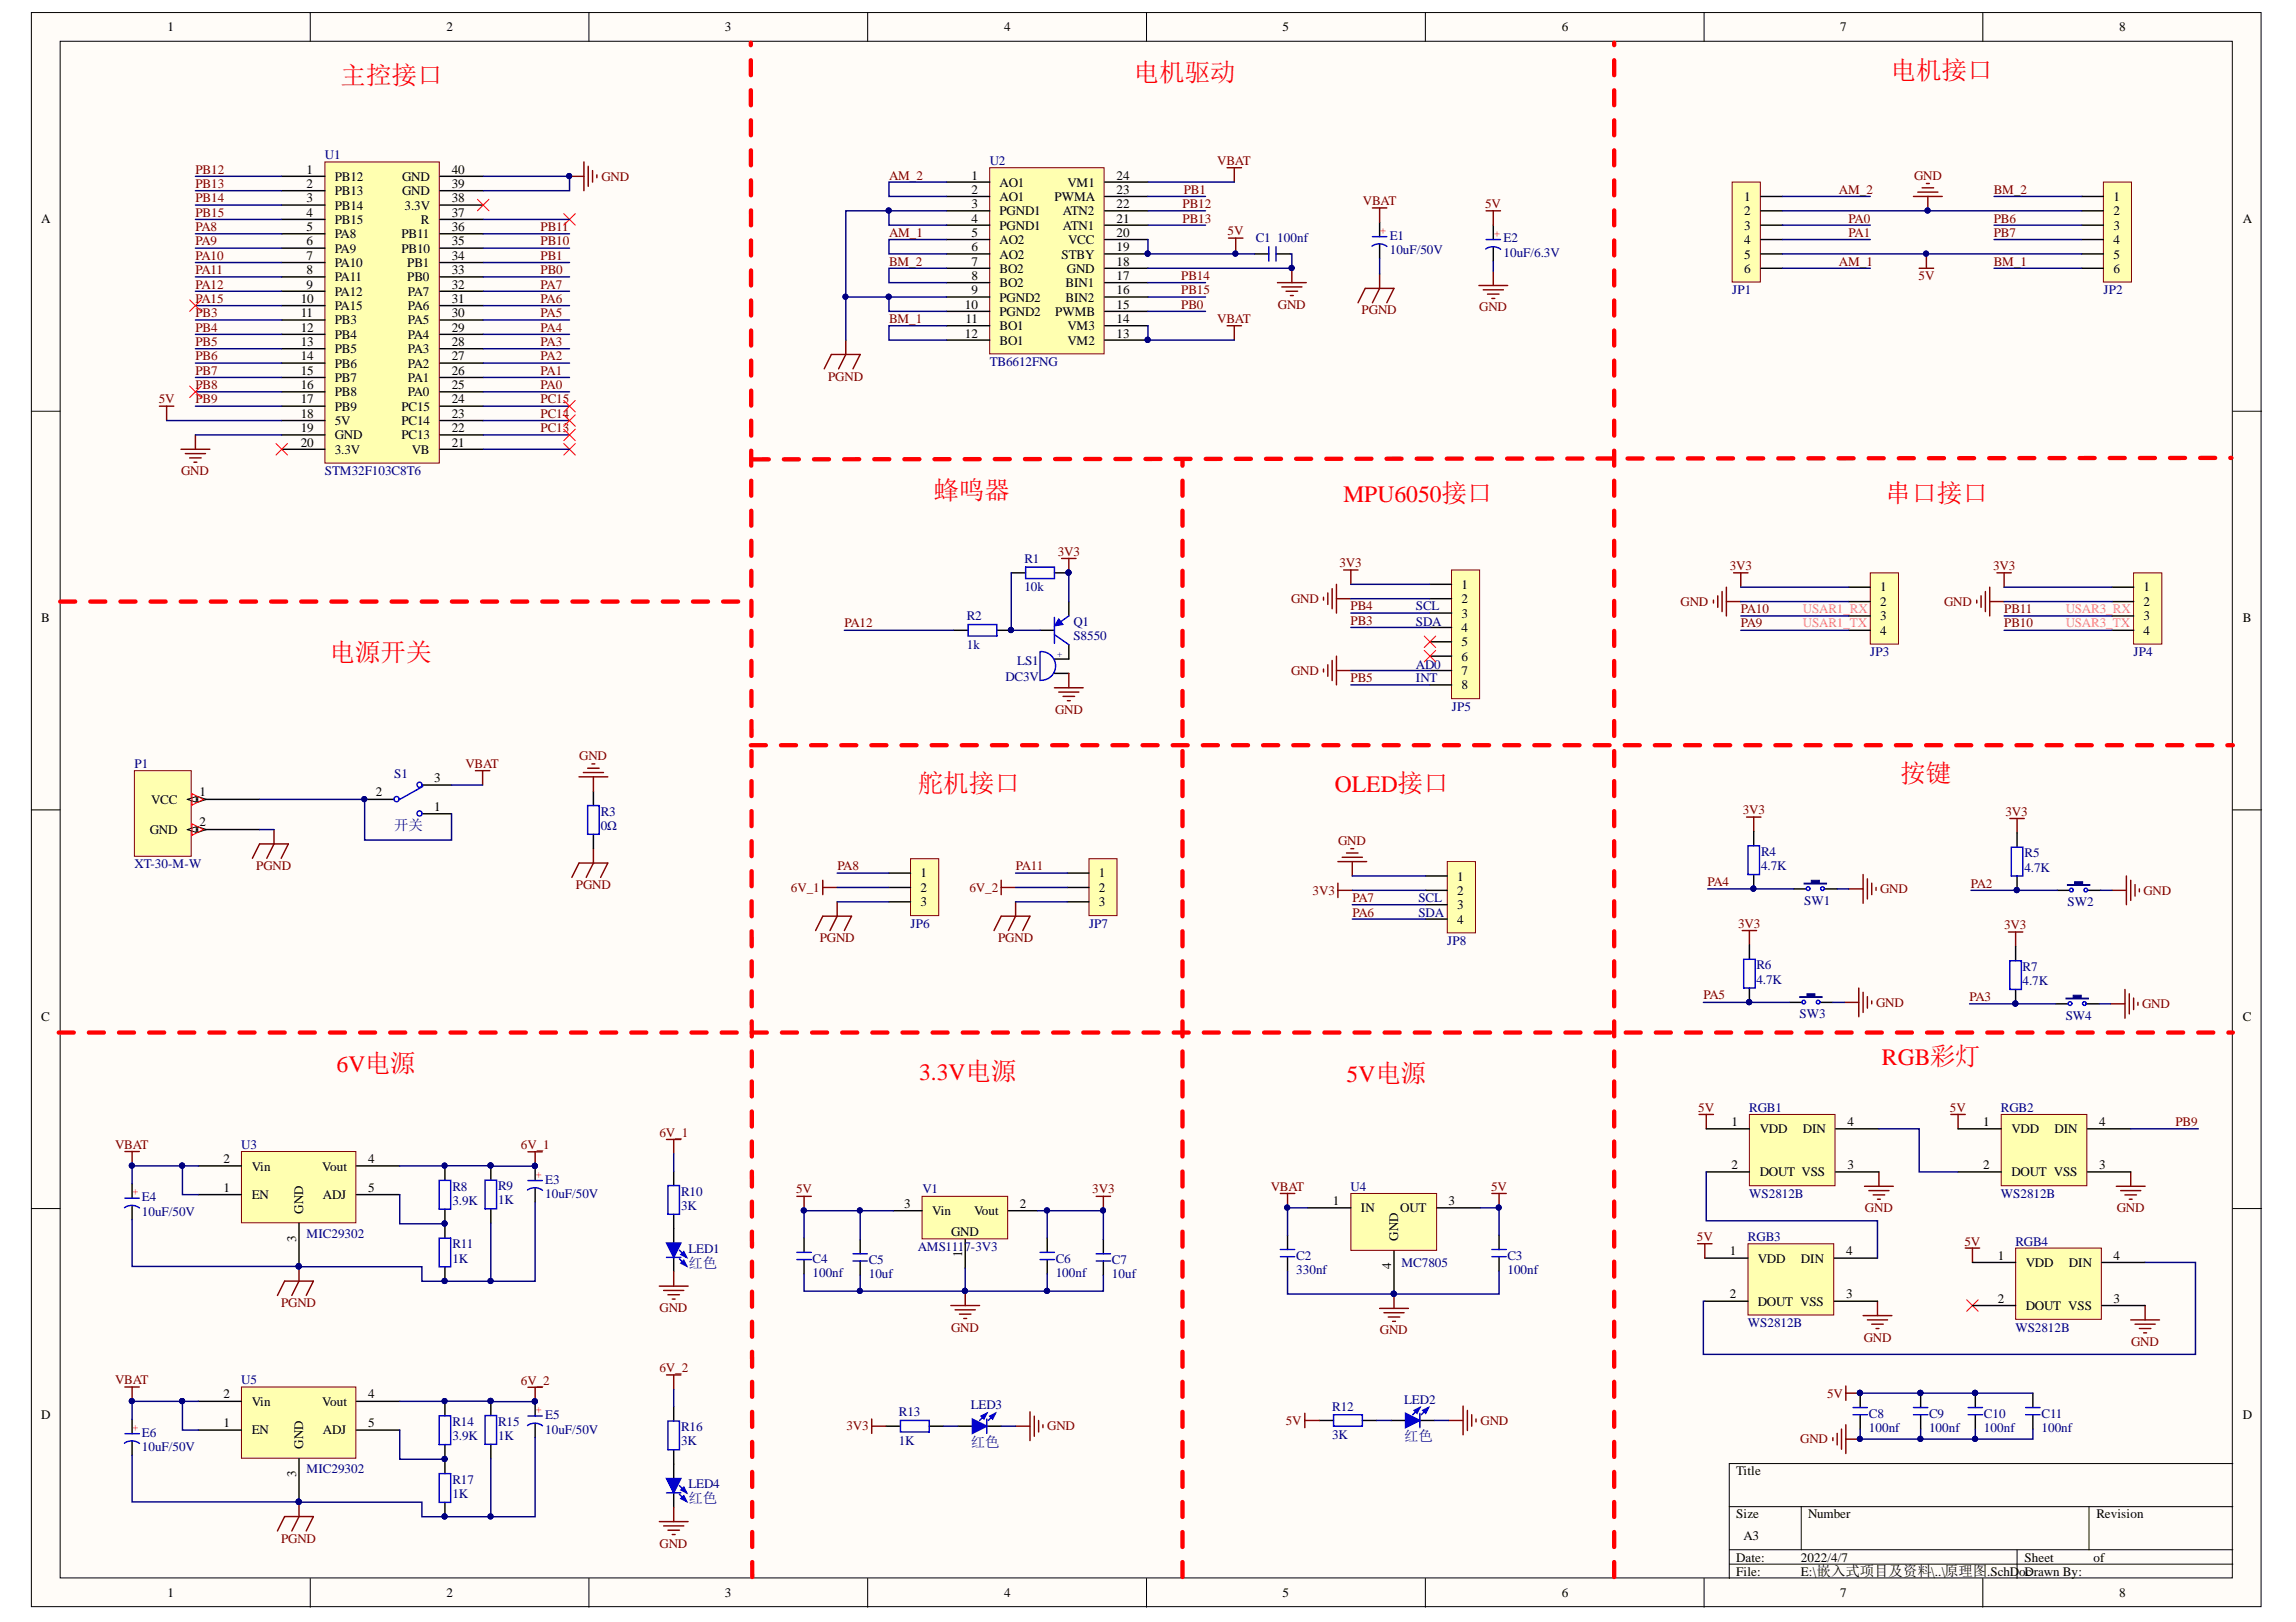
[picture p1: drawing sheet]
<svg xmlns="http://www.w3.org/2000/svg" width="297mm" height="210mm" viewBox="0 0 297 210" stroke-linecap="round" stroke-linejoin="round" font-family="sans-serif">
<defs><g id="words">
<g font-size="3.3" fill="#f00">
<text x="44.1" y="10.8">主控接口</text>
<text x="146.6" y="10.5">电机驱动</text>
<text x="244.6" y="10.2">电机接口</text>
<text x="120.8" y="64.5">蜂鸣器</text>
<text x="244" y="65">串口接口</text>
<text x="42.6" y="85.6">电源开关</text>
<text x="245.8" y="101.2">按键</text>
<text x="118.7" y="102.5">舵机接口</text>
</g>
<g font-size="3" fill="#f00">
<text x="173.8" y="65">MPU6050接口</text>
<text x="172.7" y="102.5">OLED接口</text>
<text x="243.5" y="137.8">RGB彩灯</text>
<text x="43.6" y="138.7">6V电源</text>
<text x="118.9" y="139.8">3.3V电源</text>
<text x="174.2" y="140.1">5V电源</text>
</g>
<g font-size="1.9" fill="#000080">
<text x="51" y="107.4">开关</text>
<text x="89.1" y="164.1">红色</text>
<text x="125.6" y="187.2">红色</text>
<text x="181.7" y="186.4">红色</text>
<text x="89.1" y="194.5">红色</text>
</g>
<g font-size="1.7">
<text x="21.6" y="4.1">1</text>
<text x="57.8" y="4.1">2</text>
<text x="93.8" y="4.1">3</text>
<text x="129.9" y="4.1">4</text>
<text x="165.9" y="4.1">5</text>
<text x="202" y="4.1">6</text>
<text x="238.1" y="4.1">7</text>
<text x="274.2" y="4.1">8</text>
<text x="39.7" y="22.5">1</text>
<text x="43.3" y="23.4">PB12</text>
<text x="52" y="23.4">GND</text>
<text x="58.4" y="22.5">40</text>
<text x="125.7" y="23.2">1</text>
<text x="144.4" y="23.2">24</text>
<text x="5.3" y="28.9">A</text>
<text x="39.7" y="24.3">2</text>
<text x="39.7" y="26.2">3</text>
<text x="39.7" y="28">4</text>
<text x="39.7" y="29.9">5</text>
<text x="43.3" y="25.3">PB13</text>
<text x="43.3" y="27.1">PB14</text>
<text x="43.3" y="29">PB15</text>
<text x="52" y="25.3">GND</text>
<text x="52.3" y="27.1">3.3V</text>
<text x="54.5" y="29">R</text>
<text x="58.4" y="29.9">36</text>
<text x="58.4" y="28">37</text>
<text x="58.4" y="26.2">38</text>
<text x="58.4" y="24.3">39</text>
<text x="125.7" y="25.1">2</text>
<text x="125.7" y="27">3</text>
<text x="125.7" y="28.8">4</text>
<text x="129.3" y="24.2">AO1</text>
<text x="129.3" y="26">AO1</text>
<text x="129.3" y="27.9">PGND1</text>
<text x="129.3" y="29.7">PGND1</text>
<text x="136.4" y="26">PWMA</text>
<text x="137.5" y="29.7">ATN1</text>
<text x="137.5" y="27.9">ATN2</text>
<text x="138.1" y="24.2">VM1</text>
<text x="144.4" y="28.8">21</text>
<text x="144.4" y="27">22</text>
<text x="144.4" y="25.1">23</text>
<text x="225.6" y="26">1</text>
<text x="225.6" y="27.9">2</text>
<text x="225.6" y="29.7">3</text>
<text x="273.4" y="26">1</text>
<text x="273.4" y="27.9">2</text>
<text x="273.4" y="29.7">3</text>
<text x="290.2" y="28.9">A</text>
<text x="39.7" y="31.8">6</text>
<text x="39.7" y="33.6">7</text>
<text x="39.7" y="35.5">8</text>
<text x="43.3" y="30.8">PA8</text>
<text x="43.3" y="32.7">PA9</text>
<text x="43.3" y="34.6">PA10</text>
<text x="51.9" y="32.7">PB10</text>
<text x="51.9" y="30.8">PB11</text>
<text x="52.7" y="34.6">PB1</text>
<text x="58.4" y="35.5">33</text>
<text x="58.4" y="33.6">34</text>
<text x="58.4" y="31.8">35</text>
<text x="125.7" y="30.7">5</text>
<text x="125.7" y="32.5">6</text>
<text x="125.7" y="34.4">7</text>
<text x="129.3" y="31.6">AO2</text>
<text x="129.3" y="33.5">AO2</text>
<text x="129.3" y="35.3">BO2</text>
<text x="137.3" y="33.5">STBY</text>
<text x="138" y="35.3">GND</text>
<text x="138.2" y="31.6">VCC</text>
<text x="144.4" y="34.4">18</text>
<text x="144.4" y="32.5">19</text>
<text x="144.4" y="30.7">20</text>
<text x="225.6" y="31.6">4</text>
<text x="225.6" y="33.5">5</text>
<text x="225.6" y="35.3">6</text>
<text x="273.4" y="31.6">4</text>
<text x="273.4" y="33.5">5</text>
<text x="273.4" y="35.3">6</text>
<text x="38.9" y="39.2">10</text>
<text x="38.9" y="41.1">11</text>
<text x="39.7" y="37.3">9</text>
<text x="43.3" y="36.4">PA11</text>
<text x="43.3" y="38.3">PA12</text>
<text x="43.3" y="40.1">PA15</text>
<text x="43.3" y="42">PB3</text>
<text x="52.7" y="36.4">PB0</text>
<text x="52.8" y="42">PA5</text>
<text x="52.8" y="40.1">PA6</text>
<text x="52.8" y="38.3">PA7</text>
<text x="58.4" y="41.1">30</text>
<text x="58.4" y="39.2">31</text>
<text x="58.4" y="37.3">32</text>
<text x="124.8" y="40">10</text>
<text x="124.9" y="41.8">11</text>
<text x="125.7" y="36.2">8</text>
<text x="125.7" y="38.1">9</text>
<text x="129.3" y="37.2">BO2</text>
<text x="129.3" y="39">PGND2</text>
<text x="129.3" y="40.9">PGND2</text>
<text x="136.5" y="40.9">PWMB</text>
<text x="137.8" y="39">BIN2</text>
<text x="137.8" y="37.2">BIN1</text>
<text x="144.4" y="41.8">14</text>
<text x="144.4" y="40">15</text>
<text x="144.4" y="38.1">16</text>
<text x="144.4" y="36.2">17</text>
<text x="38.9" y="42.9">12</text>
<text x="38.9" y="44.8">13</text>
<text x="38.9" y="46.6">14</text>
<text x="43.3" y="43.8">PB4</text>
<text x="43.3" y="45.7">PB5</text>
<text x="43.3" y="47.6">PB6</text>
<text x="52.8" y="47.6">PA2</text>
<text x="52.8" y="45.7">PA3</text>
<text x="52.8" y="43.8">PA4</text>
<text x="58.4" y="46.6">27</text>
<text x="58.4" y="44.8">28</text>
<text x="58.4" y="42.9">29</text>
<text x="124.8" y="43.7">12</text>
<text x="129.3" y="42.7">BO1</text>
<text x="129.3" y="44.6">BO1</text>
<text x="138.1" y="44.6">VM2</text>
<text x="138.1" y="42.7">VM3</text>
<text x="144.4" y="43.7">13</text>
<text x="38.9" y="48.5">15</text>
<text x="38.9" y="50.4">16</text>
<text x="38.9" y="52.2">17</text>
<text x="43.3" y="49.4">PB7</text>
<text x="43.3" y="51.3">PB8</text>
<text x="43.3" y="53.1">PB9</text>
<text x="51.9" y="53.1">PC15</text>
<text x="52.8" y="51.3">PA0</text>
<text x="52.8" y="49.4">PA1</text>
<text x="58.4" y="52.2">24</text>
<text x="58.4" y="50.4">25</text>
<text x="58.4" y="48.5">26</text>
<text x="38.9" y="54.1">18</text>
<text x="38.9" y="55.9">19</text>
<text x="38.9" y="57.8">20</text>
<text x="43.3" y="55">5V</text>
<text x="43.3" y="56.9">GND</text>
<text x="43.3" y="58.7">3.3V</text>
<text x="51.9" y="56.9">PC13</text>
<text x="51.9" y="55">PC14</text>
<text x="53.3" y="58.7">VB</text>
<text x="58.4" y="57.8">21</text>
<text x="58.4" y="55.9">22</text>
<text x="58.4" y="54.1">23</text>
<text x="189.1" y="76.2">1</text>
<text x="243.2" y="76.5">1</text>
<text x="277.3" y="76.5">1</text>
<text x="5.3" y="80.5">B</text>
<text x="189.1" y="78.1">2</text>
<text x="189.1" y="79.9">3</text>
<text x="189.1" y="81.8">4</text>
<text x="189.1" y="83.6">5</text>
<text x="243.2" y="78.4">2</text>
<text x="243.2" y="80.3">3</text>
<text x="243.2" y="82.1">4</text>
<text x="277.3" y="78.4">2</text>
<text x="277.3" y="80.3">3</text>
<text x="277.3" y="82.1">4</text>
<text x="290.2" y="80.5">B</text>
<text x="189.1" y="85.5">6</text>
<text x="189.1" y="87.4">7</text>
<text x="189.1" y="89.2">8</text>
<text x="56.2" y="101.2">3</text>
<text x="19.4" y="107.9">GND</text>
<text x="19.5" y="104">VCC</text>
<text x="25.8" y="103.1">1</text>
<text x="25.8" y="107">2</text>
<text x="48.6" y="103.1">2</text>
<text x="56.2" y="104.9">1</text>
<text x="119.1" y="113.5">1</text>
<text x="142.2" y="113.5">1</text>
<text x="188.5" y="114">1</text>
<text x="119.1" y="115.4">2</text>
<text x="119.1" y="117.3">3</text>
<text x="142.2" y="115.4">2</text>
<text x="142.2" y="117.3">3</text>
<text x="188.5" y="115.8">2</text>
<text x="188.5" y="117.7">3</text>
<text x="188.5" y="119.5">4</text>
<text x="5.3" y="132.1">C</text>
<text x="290.2" y="132.1">C</text>
<text x="224" y="145.7">1</text>
<text x="227.7" y="146.7">VDD</text>
<text x="233.2" y="146.7">DIN</text>
<text x="239" y="145.7">4</text>
<text x="256.6" y="145.7">1</text>
<text x="260.2" y="146.7">VDD</text>
<text x="265.8" y="146.7">DIN</text>
<text x="271.6" y="145.7">4</text>
<text x="28.9" y="150.5">2</text>
<text x="28.9" y="154.3">1</text>
<text x="32.6" y="151.5">Vin</text>
<text x="32.6" y="155.2">EN</text>
<text x="41.7" y="151.5">Vout</text>
<text x="41.8" y="155.2">ADJ</text>
<text x="47.6" y="150.5">4</text>
<text x="47.6" y="154.3">5</text>
<text x="172.4" y="156">1</text>
<text x="187.4" y="156">3</text>
<text x="224" y="151.3">2</text>
<text x="227.7" y="152.2">DOUT VSS</text>
<text x="239" y="151.3">3</text>
<text x="256.6" y="151.3">2</text>
<text x="260.2" y="152.2">DOUT VSS</text>
<text x="271.6" y="151.3">3</text>
<text x="38.3" y="160.7" transform="rotate(-90 38.3 160.7)">3</text>
<text x="39.2" y="157" transform="rotate(-90 39.2 157)">GND</text>
<text x="117" y="156.3">3</text>
<text x="120.6" y="157.2">Vin</text>
<text x="123" y="160">GND</text>
<text x="126" y="157.2">Vout</text>
<text x="131.9" y="156.3">2</text>
<text x="176.1" y="156.9">IN</text>
<text x="180.9" y="160.6" transform="rotate(-90 180.9 160.6)">GND</text>
<text x="181.1" y="156.9">OUT</text>
<text x="124.5" y="162.7" transform="rotate(-90 124.5 162.7)">1</text>
<text x="180" y="164.2" transform="rotate(-90 180 164.2)">4</text>
<text x="223.8" y="162.5">1</text>
<text x="227.4" y="163.4">VDD</text>
<text x="233" y="163.4">DIN</text>
<text x="238.8" y="162.5">4</text>
<text x="258.4" y="163">1</text>
<text x="262.1" y="164">VDD</text>
<text x="267.7" y="164">DIN</text>
<text x="273.4" y="163">4</text>
<text x="223.8" y="168">2</text>
<text x="227.4" y="169">DOUT VSS</text>
<text x="238.8" y="168">3</text>
<text x="258.4" y="168.6">2</text>
<text x="262.1" y="169.6">DOUT VSS</text>
<text x="273.4" y="168.6">3</text>
<text x="5.3" y="183.7">D</text>
<text x="28.9" y="181">2</text>
<text x="28.9" y="184.7">1</text>
<text x="32.6" y="181.9">Vin</text>
<text x="32.6" y="185.6">EN</text>
<text x="41.7" y="181.9">Vout</text>
<text x="41.8" y="185.6">ADJ</text>
<text x="47.6" y="181">4</text>
<text x="47.6" y="184.7">5</text>
<text x="290.2" y="183.7">D</text>
<text x="38.3" y="191.1" transform="rotate(-90 38.3 191.1)">3</text>
<text x="39.2" y="187.5" transform="rotate(-90 39.2 187.5)">GND</text>
<text x="224.6" y="190.9">Title</text>
<text x="224.6" y="196.5">Size</text>
<text x="233.9" y="196.5">Number</text>
<text x="271.2" y="196.5">Revision</text>
<text x="224.6" y="202.1">Date:</text>
<text x="224.6" y="203.9">File:</text>
<text x="225.5" y="199.3">A3</text>
<text x="233" y="202.1">2022/4/7</text>
<text x="233" y="203.9">E:\嵌入式项目及资料\..\原理图.SchD</text>
<text x="261.2" y="203.9">oc</text>
<text x="261.9" y="202.1">Sheet</text>
<text x="261.9" y="203.9">Drawn By:</text>
<text x="270.8" y="202.1">of</text>
<text x="21.6" y="206.7">1</text>
<text x="57.8" y="206.7">2</text>
<text x="93.8" y="206.7">3</text>
<text x="129.9" y="206.7">4</text>
<text x="165.9" y="206.7">5</text>
<text x="202" y="206.7">6</text>
<text x="238.1" y="206.7">7</text>
<text x="274.2" y="206.7">8</text>
</g>
<g font-size="1.7" fill="#800000">
<text x="25.3" y="22.5">PB12</text>
<text x="77.8" y="23.4">GND</text>
<text x="115" y="23.2">AM_2</text>
<text x="157.5" y="21.4">VBAT</text>
<text x="247.6" y="23.2">GND</text>
<text x="25.3" y="29.9">PA8</text>
<text x="25.3" y="24.3">PB13</text>
<text x="25.3" y="26.2">PB14</text>
<text x="25.3" y="28">PB15</text>
<text x="69.9" y="29.9">PB11</text>
<text x="153" y="27">PB12</text>
<text x="153" y="28.8">PB13</text>
<text x="153.2" y="25.1">PB1</text>
<text x="176.3" y="26.5">VBAT</text>
<text x="192.1" y="27">5V</text>
<text x="237.9" y="25.1">AM_2</text>
<text x="239.2" y="28.8">PA0</text>
<text x="257.9" y="25.1">BM_2</text>
<text x="257.9" y="28.8">PB6</text>
<text x="25.3" y="31.8">PA9</text>
<text x="25.3" y="33.6">PA10</text>
<text x="25.3" y="35.5">PA11</text>
<text x="69.9" y="31.8">PB10</text>
<text x="69.9" y="35.5">PB0</text>
<text x="69.9" y="33.6">PB1</text>
<text x="115" y="30.7">AM_1</text>
<text x="115" y="34.4">BM_2</text>
<text x="158.8" y="30.4">5V</text>
<text x="237.9" y="34.4">AM_1</text>
<text x="239.2" y="30.7">PA1</text>
<text x="257.9" y="34.4">BM_1</text>
<text x="257.9" y="30.7">PB7</text>
<text x="25.3" y="37.3">PA12</text>
<text x="25.3" y="39.2">PA15</text>
<text x="25.3" y="41.1">PB3</text>
<text x="69.9" y="41.1">PA5</text>
<text x="69.9" y="39.2">PA6</text>
<text x="69.9" y="37.3">PA7</text>
<text x="115" y="41.8">BM_1</text>
<text x="152.8" y="40">PB0</text>
<text x="152.8" y="36.2">PB14</text>
<text x="152.8" y="38.1">PB15</text>
<text x="157.5" y="41.8">VBAT</text>
<text x="165.3" y="40">GND</text>
<text x="176.2" y="40.6">PGND</text>
<text x="191.4" y="40.3">GND</text>
<text x="248.2" y="36.2">5V</text>
<text x="25.3" y="42.9">PB4</text>
<text x="25.3" y="44.8">PB5</text>
<text x="25.3" y="46.6">PB6</text>
<text x="69.9" y="46.6">PA2</text>
<text x="69.9" y="44.8">PA3</text>
<text x="69.9" y="42.9">PA4</text>
<text x="20.6" y="52.2">5V</text>
<text x="25.3" y="48.5">PB7</text>
<text x="25.3" y="50.4">PB8</text>
<text x="25.3" y="52.2">PB9</text>
<text x="69.9" y="50.4">PA0</text>
<text x="69.9" y="48.5">PA1</text>
<text x="69.9" y="52.2">PC15</text>
<text x="107.2" y="49.3">PGND</text>
<text x="69.9" y="55.9">PC13</text>
<text x="69.9" y="54.1">PC14</text>
<text x="23.4" y="61.5">GND</text>
<text x="136.8" y="71.9">3V3</text>
<text x="173.3" y="73.4">3V3</text>
<text x="223.8" y="73.8">3V3</text>
<text x="257.9" y="73.8">3V3</text>
<text x="109.3" y="81.2">PA12</text>
<text x="167" y="78.1">GND</text>
<text x="174.7" y="79">PB4</text>
<text x="174.7" y="80.8">PB3</text>
<text x="217.4" y="78.4">GND</text>
<text x="225.2" y="81.2">PA9</text>
<text x="225.2" y="79.3">PA10</text>
<text x="251.5" y="78.4">GND</text>
<text x="259.3" y="81.2">PB10</text>
<text x="259.3" y="79.3">PB11</text>
<text x="167" y="87.4">GND</text>
<text x="174.7" y="88.3">PB5</text>
<text x="136.5" y="92.3">GND</text>
<text x="60.2" y="99.4">VBAT</text>
<text x="74.9" y="98.3">GND</text>
<text x="225.5" y="105.3">3V3</text>
<text x="259.5" y="105.6">3V3</text>
<text x="33.2" y="112.5">PGND</text>
<text x="108.3" y="112.6">PA8</text>
<text x="131.4" y="112.6">PA11</text>
<text x="173.1" y="109.3">GND</text>
<text x="74.5" y="115.1">PGND</text>
<text x="102.3" y="115.4">6V_1</text>
<text x="125.4" y="115.4">6V_2</text>
<text x="169.8" y="115.8">3V3</text>
<text x="175" y="118.6">PA6</text>
<text x="175" y="116.8">PA7</text>
<text x="220.9" y="114.6">PA4</text>
<text x="243.2" y="115.6">GND</text>
<text x="255" y="114.9">PA2</text>
<text x="277.3" y="115.8">GND</text>
<text x="106.1" y="121.9">PGND</text>
<text x="129.1" y="121.9">PGND</text>
<text x="224.9" y="120">3V3</text>
<text x="259.3" y="120.2">3V3</text>
<text x="220.4" y="129.3">PA5</text>
<text x="242.7" y="130.3">GND</text>
<text x="254.8" y="129.5">PA3</text>
<text x="277.1" y="130.4">GND</text>
<text x="219.7" y="143.9">5V</text>
<text x="252.3" y="143.9">5V</text>
<text x="14.9" y="148.7">VBAT</text>
<text x="67.4" y="148.7">6V_1</text>
<text x="85.3" y="147.1">6V_1</text>
<text x="281.4" y="145.7">PB9</text>
<text x="103" y="154.4">5V</text>
<text x="141.3" y="154.4">3V3</text>
<text x="164.4" y="154.1">VBAT</text>
<text x="192.9" y="154.1">5V</text>
<text x="219.5" y="160.6">5V</text>
<text x="241.3" y="156.9">GND</text>
<text x="254.1" y="161.2">5V</text>
<text x="273.8" y="156.9">GND</text>
<text x="36.4" y="169.1">PGND</text>
<text x="85.3" y="169.8">GND</text>
<text x="123" y="172.3">GND</text>
<text x="178.5" y="172.7">GND</text>
<text x="241.1" y="173.6">GND</text>
<text x="14.9" y="179.1">VBAT</text>
<text x="67.4" y="179.2">6V_2</text>
<text x="85.3" y="177.6">6V_2</text>
<text x="275.7" y="174.2">GND</text>
<text x="109.5" y="185.1">3V3</text>
<text x="135.5" y="185.1">GND</text>
<text x="166.3" y="184.4">5V</text>
<text x="191.6" y="184.4">GND</text>
<text x="236.4" y="180.9">5V</text>
<text x="232.9" y="186.8">GND</text>
<text x="36.4" y="199.6">PGND</text>
<text x="85.3" y="200.3">GND</text>
</g>
<g font-size="1.7" fill="#000080">
<text x="42" y="20.6">U1</text>
<text x="128" y="21.4">U2</text>
<text x="162.5" y="31.3">C1</text>
<text x="165.3" y="31.3">100nf</text>
<text x="179.8" y="31">E1</text>
<text x="179.8" y="32.9">10uF/50V</text>
<text x="194.5" y="31.3">E2</text>
<text x="194.5" y="33.2">10uF/6.3V</text>
<text x="224.1" y="38.1">JP1</text>
<text x="272.1" y="38.1">JP2</text>
<text x="128" y="47.4">TB6612FNG</text>
<text x="42" y="61.5">STM32F103C8T6</text>
<text x="132.5" y="72.8">R1</text>
<text x="132.5" y="76.5">10k</text>
<text x="125.1" y="80.3">R2</text>
<text x="125.1" y="84">1k</text>
<text x="138.9" y="81">Q1</text>
<text x="138.9" y="82.9">S8550</text>
<text x="183.2" y="79">SCL</text>
<text x="183.2" y="81">SDA</text>
<text x="130.1" y="88.1">DC3V</text>
<text x="131.6" y="86">LS1</text>
<text x="183.2" y="86.6">AD0</text>
<text x="183.2" y="88.3">INT</text>
<text x="242" y="84.9">JP3</text>
<text x="276" y="84.9">JP4</text>
<text x="187.8" y="92">JP5</text>
<text x="17.4" y="99.4">P1</text>
<text x="51" y="100.7">S1</text>
<text x="77.7" y="105.6">R3</text>
<text x="77.7" y="107.5">0Ω</text>
<text x="17.4" y="112.4">XT-30-M-W</text>
<text x="227.8" y="110.8">R4</text>
<text x="227.8" y="112.6">4.7K</text>
<text x="261.9" y="110.9">R5</text>
<text x="261.9" y="112.8">4.7K</text>
<text x="183.5" y="116.8">SCL</text>
<text x="183.5" y="118.6">SDA</text>
<text x="233.4" y="117.1">SW1</text>
<text x="267.5" y="117.3">SW2</text>
<text x="117.8" y="120">JP6</text>
<text x="140.9" y="120">JP7</text>
<text x="187.2" y="122.3">JP8</text>
<text x="227.2" y="125.5">R6</text>
<text x="261.7" y="125.6">R7</text>
<text x="227.2" y="127.3">4.7K</text>
<text x="232.8" y="131.8">SW3</text>
<text x="261.7" y="127.5">4.7K</text>
<text x="267.2" y="132">SW4</text>
<text x="226.3" y="143.9">RGB1</text>
<text x="258.9" y="143.9">RGB2</text>
<text x="31.2" y="148.7">U3</text>
<text x="18.4" y="155.4">E4</text>
<text x="58.5" y="154.1">R8</text>
<text x="58.5" y="156">3.9K</text>
<text x="64.4" y="154">R9</text>
<text x="64.4" y="155.9">1K</text>
<text x="70.5" y="153.2">E3</text>
<text x="70.5" y="155">10uF/50V</text>
<text x="88.1" y="154.8">R10</text>
<text x="119.3" y="154.4">V1</text>
<text x="174.7" y="154.1">U4</text>
<text x="226.3" y="155">WS2812B</text>
<text x="258.9" y="155">WS2812B</text>
<text x="18.4" y="157.3">10uF/50V</text>
<text x="39.7" y="160.2">MIC29302</text>
<text x="58.5" y="161.5">R11</text>
<text x="88.1" y="156.6">3K</text>
<text x="118.7" y="161.9">AMS1117-3V3</text>
<text x="226.1" y="160.6">RGB3</text>
<text x="260.7" y="161.2">RGB4</text>
<text x="58.5" y="163.4">1K</text>
<text x="89.1" y="162.2">LED1</text>
<text x="105.1" y="163.4">C4</text>
<text x="105.1" y="165.2">100nf</text>
<text x="112.4" y="163.6">C5</text>
<text x="112.4" y="165.4">10uf</text>
<text x="136.6" y="163.4">C6</text>
<text x="136.6" y="165.2">100nf</text>
<text x="143.9" y="163.6">C7</text>
<text x="143.9" y="165.4">10uf</text>
<text x="167.7" y="163">C2</text>
<text x="167.7" y="164.9">330nf</text>
<text x="181.3" y="164">MC7805</text>
<text x="195" y="163">C3</text>
<text x="195" y="164.9">100nf</text>
<text x="226.1" y="171.7">WS2812B</text>
<text x="260.7" y="172.3">WS2812B</text>
<text x="31.2" y="179.1">U5</text>
<text x="18.4" y="185.9">E6</text>
<text x="58.5" y="184.5">R14</text>
<text x="64.4" y="184.5">R15</text>
<text x="70.5" y="183.7">E5</text>
<text x="70.5" y="185.5">10uF/50V</text>
<text x="88.1" y="185.2">R16</text>
<text x="116.3" y="183.2">R13</text>
<text x="125.6" y="182.3">LED3</text>
<text x="172.4" y="182.6">R12</text>
<text x="181.7" y="181.6">LED2</text>
<text x="241.8" y="183.5">C8</text>
<text x="241.8" y="185.4">100nf</text>
<text x="249.6" y="183.5">C9</text>
<text x="249.6" y="185.4">100nf</text>
<text x="256.7" y="183.5">C10</text>
<text x="256.7" y="185.4">100nf</text>
<text x="264.1" y="183.5">C11</text>
<text x="264.1" y="185.4">100nf</text>
<text x="18.4" y="187.8">10uF/50V</text>
<text x="39.7" y="190.7">MIC29302</text>
<text x="58.5" y="186.4">3.9K</text>
<text x="64.4" y="186.4">1K</text>
<text x="88.1" y="187">3K</text>
<text x="116.3" y="187">1K</text>
<text x="172.4" y="186.3">3K</text>
<text x="58.5" y="192">R17</text>
<text x="58.5" y="193.9">1K</text>
<text x="89.1" y="192.6">LED4</text>
</g>
<g font-size="1.7" fill="#f0f">
<text x="233.2" y="79.3">USAR1_RX</text>
<text x="233.2" y="81.2">USAR1_TX</text>
<text x="267.2" y="79.3">USAR3_RX</text>
<text x="267.2" y="81.2">USAR3_TX</text>
</g>
<g font-size="1.4" fill="#f00">
<text x="178.6" y="29.5" transform="rotate(90 178.6 29.5)">+</text>
<text x="193.3" y="29.9" transform="rotate(90 193.3 29.9)">+</text>
<text x="17.2" y="153.9" transform="rotate(90 17.2 153.9)">+</text>
<text x="69.3" y="151.6" transform="rotate(90 69.3 151.6)">+</text>
<text x="17.2" y="184.4" transform="rotate(90 17.2 184.4)">+</text>
<text x="69.3" y="182.1" transform="rotate(90 69.3 182.1)">+</text>
</g>
<text font-size="1.2" fill="#000080" x="136.8" y="85.1">+</text>
</g></defs>
<g fill="#fffcf8" stroke="#000" stroke-width=".13">
<path d="M4.1 1.6h288.4v206.3h-288.4z"/>
<path d="M7.8 5.3h281v198.9h-281z"/>
</g>
<g fill="none" stroke="#000" stroke-width=".13">
<path d="M40.1 1.6v3.7M76.2 1.6v3.7M112.3 1.6v3.7M148.3 1.6v3.7M184.4 1.6v3.7M220.5 1.6v3.7M256.5 1.6v3.7M4.1 53.2h3.7M288.9 53.2h3.7M4.1 104.8h3.7M288.9 104.8h3.7M4.1 156.4h3.7"/>
<path d="M288.9 156.4h3.7M223.7 195h65.2M233 195v5.6M270.3 195v5.6M288.9 189.4h-65.2v14.9M40.1 204.3v3.7M76.2 204.3v3.7M112.3 204.3v3.7M148.3 204.3v3.7M184.4 204.3v3.7M220.5 204.3v3.7M223.7 200.6h65.2"/>
<path d="M223.7 202.4h65.2M256.5 204.3v3.7M261 200.6v3.7"/>
</g>
<path d="M42 21h14.8v38.9h-14.8z" fill="#ffffb0" stroke="#800000" stroke-width=".13"/>
<g fill="none" stroke="#000" stroke-width=".19">
<path d="M36.5 22.8h5.5M36.5 24.7h5.5M36.5 26.5h5.5M36.5 28.4h5.5M36.5 30.3h5.5M36.5 32.1h5.5M36.5 34h5.5M36.5 35.8h5.5M36.5 37.7h5.5M36.5 39.6h5.5M56.9 22.8h5.6M56.9 24.7h5.6"/>
<path d="M56.9 26.5h5.6M56.9 28.4h5.6M56.9 30.3h5.6M56.9 32.1h5.6M56.9 34h5.6M56.9 35.8h5.6M56.9 37.7h5.6M56.9 39.6h5.6M36.5 41.4h5.5M36.5 43.3h5.5M36.5 45.1h5.5M36.5 47h5.5"/>
<path d="M36.5 48.8h5.5M36.5 50.7h5.5M36.5 52.6h5.5M36.5 54.4h5.5M36.5 56.3h5.5M36.5 58.1h5.5M56.9 41.4h5.6M56.9 43.3h5.6M56.9 45.1h5.6M56.9 47h5.6M56.9 48.8h5.6M56.9 50.7h5.6"/>
<path d="M56.9 52.6h5.6M56.9 54.4h5.6M56.9 56.3h5.6M56.9 58.1h5.6"/>
</g>
<path d="M128 21.7h14.8v24.1h-14.8z" fill="#ffffb0" stroke="#800000" stroke-width=".13"/>
<g fill="none" stroke="#000" stroke-width=".19">
<path d="M122.5 23.6h5.5M122.5 25.4h5.5M122.5 27.3h5.5M122.5 29.1h5.5M122.5 31h5.5M122.5 32.9h5.5M122.5 34.7h5.5M122.5 36.6h5.5M122.5 38.4h5.5M142.9 23.6h5.6M142.9 25.4h5.6M142.9 27.3h5.6"/>
<path d="M142.9 29.1h5.6M142.9 31h5.6M142.9 32.9h5.6M142.9 34.7h5.6M142.9 36.6h5.6M142.9 38.4h5.6M162.3 32.9h1.9M165.1 32.9h1.8M122.5 40.3h5.5M122.5 42.2h5.5M122.5 44h5.5M142.9 40.3h5.6"/>
<path d="M142.9 42.2h5.6M142.9 44h5.6"/>
</g>
<g fill="#000080" stroke="#000080" stroke-width=".13">
<circle cx="148.5" cy="44" r=".33"/>
<circle cx="148.5" cy="32.8" r=".33"/>
<circle cx="73.6" cy="22.8" r=".33"/>
<circle cx="167.1" cy="34.7" r=".33"/>
</g>
<g fill="none" stroke="#800000" stroke-width=".19">
<path d="M73.7 22.8h1.8M75.5 21v3.7M76.1 21.5v2.6M76.7 22.1v1.5M77.2 22.6v.4M158.8 21.7h1.8M158.9 30.8h1.9M159.7 21.7v1.9M159.9 30.8v1.9M165.3 36.6h3.7M165.8 37.1h2.6M166.4 37.7h1.5"/>
<path d="M166.9 38.2h.4M167.1 34.7v1.9M20.6 52.6h1.9M21.6 52.6v1.8M23.4 58.1h3.7M24 58.7h2.6M24.5 59.3h1.5M25.1 59.8h.4M25.3 56.3v1.8M106.6 47.7l1-1.8h3.7l-.9 1.8M109.4 44v1.9l-.9 1.8M158.8 42.2h1.8"/>
<path d="M159.7 42.2v1.8"/>
</g>
<path d="M61.8 25.8l1.5 1.5M63.3 25.8l-1.5 1.5M72.9 27.7l1.5 1.4M74.4 27.7l-1.5 1.4M35.7 57.4l1.5 1.5M37.2 57.4l-1.5 1.5M72.9 57.4l1.5 1.5M74.4 57.4l-1.5 1.5" fill="none" stroke="#f00" stroke-width=".13"/>
<path d="M164.2 31.9v1.9M165.1 31.9v1.9" fill="none" stroke="#00f" stroke-width=".19"/>
<path d="M272.1 23.6h3.7v12.9h-3.7z" fill="#ffffb0" stroke="#800000" stroke-width=".13"/>
<path d="M269.3 25.4h2.8M269.3 27.3h2.8M269.3 29.1h2.8M269.3 31h2.8M269.3 32.9h2.8M269.3 34.7h2.8" fill="none" stroke="#000" stroke-width=".19"/>
<path d="M31.2 149h14.8v9.2h-14.8z" fill="#ffffb0" stroke="#800000" stroke-width=".13"/>
<g fill="none" stroke="#000" stroke-width=".19">
<path d="M17.1 153.2v1.9M17.1 156v1.8M25.7 150.9h5.5M25.7 154.6h5.5M38.7 158.3v5.6M46.1 150.9h5.6M46.1 154.6h5.6M57.6 150.9v1.9M57.6 156.5v1.8M57.6 158.4v1.8M63.5 150.9v1.8M63.5 156.4v1.9"/>
<path d="M87.2 151.6v1.8M87.2 157.1v3.8M57.6 163.9v1.9M87.2 162.7v1.9"/>
</g>
<g fill="#000080" stroke="#000080" stroke-width=".13">
<circle cx="38.6" cy="163.9" r=".33"/>
<circle cx="17.1" cy="150.8" r=".33"/>
<circle cx="63.5" cy="150.8" r=".33"/>
<circle cx="57.5" cy="158.3" r=".33"/>
<circle cx="57.5" cy="165.8" r=".33"/>
<circle cx="69.2" cy="150.9" r=".33"/>
</g>
<path d="M16.2 149h1.8M17.1 149v1.9M68.3 149.1h1.9M69.2 149.1v1.8M86.2 147.5h1.9M87.2 147.5v1.8" fill="none" stroke="#800000" stroke-width=".19"/>
<path d="M16.1 156.3l.1-.1a1.65 1.65 0 0 1 1.8 .1M16.2 155.1h1.8M56.8 152.8h1.5v3.7h-1.5zM62.8 152.7h1.4v3.7h-1.4zM86.4 153.4h1.5v3.7h-1.5zM56.8 160.2h1.5v3.7h-1.5z" fill="none" stroke="#00f" stroke-width=".19"/>
<path d="M86.2 160.9h1.9l-.9 1.8z" fill="#00f"/>
<path d="M86.2 160.9h1.9l-.9 1.8zM87.9 161.8l.9 .9M87.9 162.9l.9 .9" fill="none" stroke="#00f" stroke-width=".19"/>
<path d="M88.1 162.3l.4-.3 .3 .7z" fill="#00f"/>
<path d="M88.1 162.3l.4-.3 .3 .7z" fill="none" stroke="#00f" stroke-width=".19"/>
<path d="M88.1 163.5l.4-.4 .3 .7z" fill="#00f"/>
<g fill="none" stroke="#00f" stroke-width=".19">
<path d="M54.7 101.8l-3 1.7M86.2 162.7h1.9M88.1 163.5l.4-.4 .3 .7zM239.7 183.1h1.9M239.7 182.1h1.9M247.5 183.1h1.9M247.5 182.1h1.9M254.6 183.1h1.9M254.6 182.1h1.9M262.1 183.1h1.8M262.1 182.1h1.8"/>
<circle cx="51.3" cy="103.4" r=".33"/>
<circle cx="54.3" cy="105.3" r=".33"/>
<circle cx="54.3" cy="101.6" r=".33"/>
</g>
<g fill="none" stroke="#800000" stroke-width=".19">
<path d="M219.8 144.2h1.9M220.7 144.2v1.9M241.2 153.5h3.7M241.8 154.1h2.6M242.3 154.6h1.5M242.9 155.2h.4M243.1 151.7v1.8M252.4 144.2h1.8M253.3 144.2v1.9M273.8 153.5h3.7M274.4 154.1h2.6M274.9 154.6h1.5"/>
<path d="M275.5 155.2h.3M275.7 151.7v1.8M85.3 166.4h3.7M85.9 167h2.6M86.4 167.6h1.5M87 168.1h.3M87.2 164.6v1.8M238.8 179.4v1.8M241 170.3h3.8M241.6 170.8h2.6M242.1 171.4h1.5M242.7 171.9h.4"/>
<path d="M242.9 168.4v1.9M254.2 161.5h1.9M255.2 161.5v1.9M275.7 170.8h3.7M276.2 171.4h2.6M276.8 171.9h1.5M277.3 172.5h.4M277.5 168.9v1.9M238.8 180.3h1.9"/>
</g>
<path d="M47.2 103.5h3.8M54.7 101.6h3.7M54.7 105.3h3.7M240.7 180.3v1.8M240.7 183.1v1.8M248.5 180.3v1.8M248.5 183.1v1.8M255.6 180.3v1.8M255.6 183.1v1.8M263 180.3v1.8M263 183.1v1.8" fill="none" stroke="#000" stroke-width=".19"/>
<path d="M254.4 168.2l1.5 1.5M255.9 168.2l-1.5 1.5" fill="none" stroke="#f00" stroke-width=".13"/>
<g fill="#000080" stroke="#000080" stroke-width=".13">
<circle cx="240.6" cy="180.3" r=".33"/>
<circle cx="248.4" cy="180.3" r=".33"/>
<circle cx="255.5" cy="180.3" r=".33"/>
</g>
<path d="M226.3 144.2h11.1v9.2h-11.1z" fill="#ffffb0" stroke="#800000" stroke-width=".13"/>
<path d="M220.7 146.1h5.6M220.7 151.7h5.6M237.5 146.1h5.6M237.5 151.7h5.6" fill="none" stroke="#000" stroke-width=".19"/>
<path d="M258.9 144.2h11.1v9.2h-11.1z" fill="#ffffb0" stroke="#800000" stroke-width=".13"/>
<path d="M253.3 146.1h5.6M253.3 151.7h5.6M270.1 146.1h5.6M270.1 151.7h5.6" fill="none" stroke="#000" stroke-width=".19"/>
<path d="M226.1 161h11.1v9.2h-11.1z" fill="#ffffb0" stroke="#800000" stroke-width=".13"/>
<path d="M220.6 162.8h5.5M220.6 168.4h5.5M237.3 162.8h5.6M237.3 168.4h5.6" fill="none" stroke="#000" stroke-width=".19"/>
<path d="M260.8 161.5h11.1v9.2h-11.1z" fill="#ffffb0" stroke="#800000" stroke-width=".13"/>
<path d="M255.2 163.4h5.6M255.2 168.9h5.6M271.9 163.4h5.6M271.9 168.9h5.6" fill="none" stroke="#000" stroke-width=".19"/>
<path d="M61.5 99.7h1.9M62.4 99.7v1.9" fill="none" stroke="#800000" stroke-width=".19"/>
<path d="M17.4 99.7h7.3v11.1h-7.3z" fill="#ffffb0" stroke="#800000" stroke-width=".13"/>
<path d="M24.3 103.5h9.3" fill="none" stroke="#000" stroke-width=".19"/>
<path d="M24.3 103.5l1.1-.4v.7z" fill="#fffcf8"/>
<path d="M24.3 103.5l1.1-.4v.7z" fill="none" stroke="#000" stroke-width=".13"/>
<path d="M25.6 103.1l1.1 .4-1.1 .3z" fill="#fffcf8"/>
<path d="M25.6 103.1l1.1 .4-1.1 .3z" fill="none" stroke="#000" stroke-width=".13"/>
<path d="M24.3 107.4h9.3" fill="none" stroke="#000" stroke-width=".19"/>
<path d="M24.3 107.4l1.1-.4v.7z" fill="#fffcf8"/>
<path d="M24.3 107.4l1.1-.4v.7z" fill="none" stroke="#000" stroke-width=".13"/>
<path d="M25.6 107l1.1 .4-1.1 .3z" fill="#fffcf8"/>
<path d="M25.6 107l1.1 .4-1.1 .3z" fill="none" stroke="#000" stroke-width=".13"/>
<path d="M24.8 102.7l1.5 .8-1.5 .7zM24.8 106.6l1.5 .8-1.5 .7z" fill="none" stroke="#f00" stroke-width=".13"/>
<path d="M32.7 111.1l.9-1.9h3.7l-.9 1.9M35.4 107.4v1.8l-.9 1.9" fill="none" stroke="#800000" stroke-width=".19"/>
<path d="M31.2 179.5h14.8v9.2h-14.8z" fill="#ffffb0" stroke="#800000" stroke-width=".13"/>
<g fill="none" stroke="#000" stroke-width=".19">
<path d="M25.7 181.3h5.5M25.7 185.1h5.5M38.7 188.8v5.6M46.1 181.3h5.6M46.1 185.1h5.6M57.6 181.4v1.8M57.6 186.9v1.9M57.6 188.8v1.9M57.6 194.4v1.9M63.5 181.3v1.9M63.5 186.9v1.9M87.2 182v1.9"/>
<path d="M87.2 187.6v3.7M87.2 193.2v1.9"/>
</g>
<g fill="#000080" stroke="#000080" stroke-width=".13">
<circle cx="38.6" cy="194.3" r=".33"/>
<circle cx="17.1" cy="181.3" r=".33"/>
<circle cx="63.5" cy="181.3" r=".33"/>
<circle cx="57.5" cy="188.8" r=".33"/>
<circle cx="57.5" cy="196.2" r=".33"/>
<circle cx="69.2" cy="181.3" r=".33"/>
</g>
<path d="M16.2 179.5h1.8M17.1 179.5v1.8M68.3 179.5h1.9M69.2 179.5v1.9M86.2 177.9h1.9M87.2 177.9v1.9" fill="none" stroke="#800000" stroke-width=".19"/>
<path d="M56.8 183.2h1.5v3.7h-1.5zM56.8 190.7h1.5v3.7h-1.5zM62.8 183.2h1.4v3.7h-1.4zM86.4 183.9h1.5v3.7h-1.5z" fill="none" stroke="#00f" stroke-width=".19"/>
<path d="M86.2 191.3h1.9l-.9 1.9z" fill="#00f"/>
<path d="M86.2 191.3h1.9l-.9 1.9zM87.9 192.3l.9 .9M87.9 193.4l.9 .9" fill="none" stroke="#00f" stroke-width=".19"/>
<path d="M88.1 192.8l.4-.4 .3 .8z" fill="#00f"/>
<path d="M88.1 192.8l.4-.4 .3 .8z" fill="none" stroke="#00f" stroke-width=".19"/>
<path d="M88.1 193.9l.4-.3 .3 .7z" fill="#00f"/>
<path d="M103.1 163h1.9M103.1 162.1h1.9M110.4 163.2h1.8M110.4 162.3h1.8M134.6 163h1.8M134.6 162.1h1.8M141.8 163.2h1.9M141.8 162.3h1.9M86.2 193.2h1.9M88.1 193.9l.4-.3 .3 .7zM116.5 183.8h3.7v1.5h-3.7z" fill="none" stroke="#00f" stroke-width=".19"/>
<g fill="none" stroke="#800000" stroke-width=".19">
<path d="M103.1 154.8h1.9M104 154.8v1.9M141.8 154.8h1.9M142.7 154.8v1.9M123 168.9h3.7M123.6 169.5h2.6M124.1 170.1h1.5M124.7 170.6h.4M124.9 167.1v1.8M85.3 196.9h3.7M85.9 197.5h2.6M86.4 198h1.5"/>
<path d="M87 198.6h.3M87.2 195.1v1.8M112.8 183.6v1.9M112.8 184.6h1.8M131.4 184.6h1.8M133.2 182.7v3.7M133.8 183.3v2.6M134.4 183.8v1.5M134.9 184.4v.4"/>
</g>
<path d="M104 160.2v1.9M104 163v1.9M111.3 160.4v1.9M111.3 163.2v1.8M135.5 160.2v1.9M135.5 163v1.9M142.7 160.4v1.9M142.7 163.2v1.8M114.6 184.6h1.9M120.2 184.6h1.9" fill="none" stroke="#000" stroke-width=".19"/>
<g fill="#000080" stroke="#000080" stroke-width=".13">
<circle cx="124.8" cy="167.1" r=".33"/>
<circle cx="104" cy="156.6" r=".33"/>
<circle cx="142.7" cy="156.6" r=".33"/>
</g>
<path d="M174.8 154.4h11.1v7.4h-11.1z" fill="#ffffb0" stroke="#800000" stroke-width=".13"/>
<g fill="none" stroke="#000" stroke-width=".19">
<path d="M178.5 28.8v1.8M178.5 31.6v1.8M193.2 29.1v1.9M193.2 31.9v1.9M130.8 74.1h1.9M136.4 74.1h1.9M138.3 77.8v1.9M123.4 81.6h1.8M129 81.6h1.8M134.6 81.6h1.8M138.3 83.4v1.9M76.8 102.4v1.8"/>
<path d="M76.8 108v1.8M166.6 159.8v1.9M169.2 156.3h5.6M185.9 156.3h5.6M193.9 159.8v1.9M166.6 162.6v1.9M180.3 161.9v5.6M193.9 162.6v1.9M170.7 183.8h1.8M176.3 183.8h1.8"/>
</g>
<g fill="#000080" stroke="#000080" stroke-width=".13">
<circle cx="180.3" cy="167.4" r=".33"/>
<circle cx="166.5" cy="156.3" r=".33"/>
<circle cx="193.9" cy="156.3" r=".33"/>
<circle cx="138.2" cy="74.1" r=".33"/>
<circle cx="130.8" cy="81.5" r=".33"/>
</g>
<g fill="none" stroke="#00f" stroke-width=".19">
<path d="M177.5 31.9l.1-.1a1.62 1.62 0 0 1 1.8 .1M177.6 30.6h1.8M192.2 32.2h.1a1.65 1.65 0 0 1 1.8 .1M192.3 31h1.8M132.7 73.4h3.7v1.5h-3.7zM136.4 79.9v3.3M138.3 79.7l-1.3 .9M125.2 80.8h3.8v1.5h-3.8zM136.4 82.1l1.9 1.3M76 104.2h1.5v3.8h-1.5zM165.6 162.6h1.9M165.6 161.7h1.9"/>
<path d="M193 162.6h1.9M193 161.7h1.9M172.5 183.1h3.8v1.5h-3.8z"/>
</g>
<g fill="none" stroke="#800000" stroke-width=".19">
<path d="M175.7 39.2l.9-1.9h3.7l-.9 1.9M177.6 26.9h1.8M178.5 26.9v1.9M178.5 35.5v1.8l-.9 1.9M191.3 36.9h3.8M191.9 37.5h2.6M192.3 27.3h1.8M192.4 38.1h1.5M193 38.6h.4M193.2 27.3v1.8M193.2 35.1v1.8M75.5 100h2.6"/>
<path d="M76 99.4h1.5M76.6 98.9h.4M74 113.5l.9-1.8h3.7l-.9 1.8M74.9 100.5h3.7M76.8 109.8v1.9l-1 1.8M76.8 100.5v1.9M165.6 154.4h1.9M166.6 154.4v1.9M193 154.4h1.9M193.9 154.4v1.9M168.8 183.8h1.9M168.8 182.9v1.9"/>
<path d="M187.4 183.8h1.9M189.3 182v3.7M189.8 182.5v2.6M190.4 183.1v1.5M191 183.6v.4"/>
</g>
<path d="M137 80.1l.5 .7-1.1 .2z" fill="#00f"/>
<path d="M137 80.1l.5 .7-1.1 .2z" fill="none" stroke="#00f" stroke-width=".13"/>
<path d="M136.4 85.3h1.9M136.4 87.1h1.9" fill="none" stroke="#000" stroke-width=".19"/>
<path d="M134.6 84.4v3.7M134.6 84.3a1.86 1.86 0 0 1 2 1.8 1.86 1.86 0 0 1-1.9 1.9" fill="none" stroke="#00f" stroke-width=".19"/>
<path d="M137.3 72.3h1.9M138.3 72.3v1.8M136.4 89h3.7M137 89.6h2.6M137.5 90.1h1.5M138.1 90.7h.4M138.3 87.1v1.9" fill="none" stroke="#800000" stroke-width=".19"/>
<circle cx="138.2" cy="74.1" r=".33" fill="#000080" stroke="#000080" stroke-width=".13"/>
<path d="M224.1 23.6h3.6v12.9h-3.6z" fill="#ffffb0" stroke="#800000" stroke-width=".13"/>
<path d="M227.8 25.4h2.8M227.8 27.3h2.8M227.8 29.1h2.8M227.8 31h2.8M227.8 32.9h2.8M227.8 34.7h2.8" fill="none" stroke="#000" stroke-width=".19"/>
<g fill="none" stroke="#800000" stroke-width=".19">
<path d="M247.5 25.4h3.8M248.1 24.9h2.6M248.3 34.7h1.9M248.7 24.3h1.5M249.2 23.7h.4M249.2 32.9v1.8M249.4 25.4v1.9M171.2 77.3v.4M171.8 76.7v1.5M172.3 76.2v2.6M172.9 75.6v3.7M172.9 77.5h1.9"/>
<path d="M173.8 73.8h1.9M174.8 73.8v1.8M171.2 86.6v.4M171.8 86v1.5M172.3 85.5v2.6M172.9 84.9v3.7M172.9 86.8h1.9"/>
</g>
<g fill="#000080" stroke="#000080" stroke-width=".13">
<circle cx="249.4" cy="27.2" r=".33"/>
<circle cx="249.2" cy="32.8" r=".33"/>
</g>
<path d="M187.8 73.8h3.6v16.6h-3.6z" fill="#ffffb0" stroke="#800000" stroke-width=".13"/>
<path d="M185 75.6h2.8M185 77.5h2.8M185 79.3h2.8M185 81.2h2.8M185 83.1h2.8M185 84.9h2.8M185 86.8h2.8M185 88.6h2.8" fill="none" stroke="#000" stroke-width=".19"/>
<path d="M184.3 82.3l1.4 1.5M184.3 84.2l1.4 1.5M185.7 82.3l-1.4 1.5M185.7 84.2l-1.4 1.5" fill="none" stroke="#f00" stroke-width=".13"/>
<path d="M242 74.1h3.6v9.3h-3.6z" fill="#ffffb0" stroke="#800000" stroke-width=".13"/>
<path d="M239.2 76h2.8M239.2 77.8h2.8M239.2 79.7h2.8M239.2 81.6h2.8" fill="none" stroke="#000" stroke-width=".19"/>
<path d="M221.7 77.7v.3M222.2 77.1v1.5M222.8 76.5v2.7M223.3 76v3.7M223.3 77.8h1.9M224.3 74.1h1.8M225.2 74.1v1.9" fill="none" stroke="#800000" stroke-width=".19"/>
<path d="M276 74.1h3.7v9.3h-3.7z" fill="#ffffb0" stroke="#800000" stroke-width=".13"/>
<path d="M273.2 76h2.8M273.2 77.8h2.8M273.2 79.7h2.8M273.2 81.6h2.8" fill="none" stroke="#000" stroke-width=".19"/>
<path d="M255.7 77.7v.3M256.3 77.1v1.5M256.9 76.5v2.7M257.4 76v3.7M257.4 77.8h1.9M258.3 74.1h1.9M259.3 74.1v1.9" fill="none" stroke="#800000" stroke-width=".19"/>
<path d="M117.8 111.1h3.6v7.4h-3.6z" fill="#ffffb0" stroke="#800000" stroke-width=".13"/>
<path d="M115 113h2.8M115 114.8h2.8M115 116.7h2.8" fill="none" stroke="#000" stroke-width=".19"/>
<path d="M106.4 113.9v1.9M106.4 114.8h1.9" fill="none" stroke="#800000" stroke-width=".19"/>
<path d="M140.9 111.1h3.6v7.4h-3.6z" fill="#ffffb0" stroke="#800000" stroke-width=".13"/>
<path d="M138.1 113h2.8M138.1 114.8h2.8M138.1 116.7h2.8" fill="none" stroke="#000" stroke-width=".19"/>
<path d="M129.5 113.9v1.9M129.5 114.8h1.9M173.1 114.3v1.8M173.1 115.2h1.8M173.1 111.5h3.7M173.6 110.9h2.7M174.2 110.4h1.5M174.8 109.8h.3M174.9 111.5v1.9" fill="none" stroke="#800000" stroke-width=".19"/>
<path d="M187.2 111.5h3.7v9.2h-3.7z" fill="#ffffb0" stroke="#800000" stroke-width=".13"/>
<path d="M184.4 113.4h2.8M184.4 115.2h2.8M184.4 117.1h2.8M184.4 118.9h2.8M231.5 129.7h1.9M235.3 129.7h1.8" fill="none" stroke="#000" stroke-width=".19"/>
<g fill="none" stroke="#800000" stroke-width=".19">
<path d="M225.4 120.4h1.9M226.3 120.4v1.9M178.5 169.3h3.7M179 169.9h2.6M179.6 170.4h1.5M180.2 171h.3M180.3 167.5v1.8M219.6 161h1.9M220.6 161v1.8M237.1 186.1v.3M237.7 185.5v1.5M238.2 184.9v2.6"/>
<path d="M238.8 184.4v3.7M238.8 186.2h1.9"/>
</g>
<g fill="#000080" stroke="#000080" stroke-width=".13">
<circle cx="180.3" cy="167.4" r=".33"/>
<circle cx="240.6" cy="186.2" r=".33"/>
</g>
<path d="M97.5 59.4l191.2-.1M7.8 77.8h89.5M97.1 96.4h191.8M7.6 133.6h281.3M97.3 204.1l-.2-198.6M153 204.1v-144.7M208.8 204.1v-198.6" fill="none" stroke="#f00" stroke-width=".56" stroke-dasharray="1.9 1.9"/>
<g fill="#fff" stroke="#00f" stroke-width=".19">
<circle cx="233.3" cy="129.7" r=".24"/>
<circle cx="235.2" cy="129.7" r=".24"/>
</g>
<g fill="#000080" stroke="#000080" stroke-width=".13">
<path d="M232.8 129h2.9v.1h-2.9z"/>
<path d="M233.8 128.6h1v.3h-1z"/>
<circle cx="226.3" cy="129.7" r=".33"/>
</g>
<path d="M238.6 129.7h1.9M240.5 127.9v3.7M241 128.4v2.6M241.6 129v1.5M242.1 129.5v.4M259.8 120.6h1.9M260.8 120.6v1.9" fill="none" stroke="#800000" stroke-width=".19"/>
<path d="M226.3 122.3v1.8M226.3 127.9v1.8M266 129.9h1.8M269.7 129.9h1.9" fill="none" stroke="#000" stroke-width=".19"/>
<path d="M225.6 124.1h1.5v3.8h-1.5z" fill="none" stroke="#00f" stroke-width=".19"/>
<g fill="#fff" stroke="#00f" stroke-width=".19">
<circle cx="267.8" cy="129.9" r=".24"/>
<circle cx="269.7" cy="129.9" r=".24"/>
</g>
<g fill="#000080" stroke="#000080" stroke-width=".13">
<path d="M267.3 129.2h2.9v.1h-2.9z"/>
<path d="M268.2 128.8h1.1v.3h-1.1z"/>
<circle cx="260.7" cy="129.9" r=".33"/>
</g>
<path d="M260 105.9h1.9M261 105.9v1.9M273.1 129.9h1.8M274.9 128v3.8M275.5 128.6v2.6M276 129.2v1.4M276.6 129.7v.4" fill="none" stroke="#800000" stroke-width=".19"/>
<path d="M266.2 115.2h1.8M269.9 115.2h1.8M260.8 122.5v1.8M260.8 128v1.9" fill="none" stroke="#000" stroke-width=".19"/>
<path d="M260 124.3h1.5v3.7h-1.5z" fill="none" stroke="#00f" stroke-width=".19"/>
<g fill="#fff" stroke="#00f" stroke-width=".19">
<circle cx="268" cy="115.2" r=".24"/>
<circle cx="269.8" cy="115.2" r=".24"/>
</g>
<g fill="#000080" stroke="#000080" stroke-width=".13">
<path d="M267.5 114.5h2.9v.1h-2.9z"/>
<path d="M268.4 114.1h1v.3h-1z"/>
<circle cx="260.9" cy="115.2" r=".33"/>
</g>
<path d="M226 105.7h1.8M226.9 105.7v1.9M273.2 115.2h1.9M275.1 113.4v3.7M275.7 113.9v2.6M276.2 114.5v1.5M276.8 115v.4" fill="none" stroke="#800000" stroke-width=".19"/>
<path d="M232.1 115h1.9M235.8 115h1.9M261 107.8v1.8M261 113.4v1.8" fill="none" stroke="#000" stroke-width=".19"/>
<path d="M260.2 109.6h1.5v3.8h-1.5z" fill="none" stroke="#00f" stroke-width=".19"/>
<g fill="#fff" stroke="#00f" stroke-width=".19">
<circle cx="233.9" cy="115" r=".24"/>
<circle cx="235.8" cy="115" r=".24"/>
</g>
<g fill="#000080" stroke="#000080" stroke-width=".13">
<path d="M233.4 114.3h2.9v.1h-2.9z"/>
<path d="M234.3 113.9h1.1v.3h-1.1z"/>
<circle cx="226.8" cy="115" r=".33"/>
<circle cx="69.2" cy="150.9" r=".33"/>
<circle cx="69.2" cy="181.3" r=".33"/>
<circle cx="38.6" cy="163.9" r=".33"/>
<circle cx="38.6" cy="194.4" r=".33"/>
</g>
<g fill="none" stroke="#800000" stroke-width=".19">
<path d="M108.3 116.7v1.9l-.9 1.8M131.4 116.7v1.9l-.9 1.8M239.2 115h1.8M241 113.2v3.7M241.6 113.7v2.6M242.1 114.3v1.5M242.7 114.8v.4M105.5 120.4l.9-1.8h3.8l-1 1.8M128.6 120.4l.9-1.8h3.7l-.9 1.8M35.9 167.6l.9-1.8h3.7l-.9 1.8M38.7 163.9v1.9l-.9 1.8M35.9 198.1l.9-1.8h3.7l-.9 1.8"/>
<path d="M38.7 194.4v1.9l-.9 1.8"/>
</g>
<path d="M226.9 107.6v1.9M226.9 113.2v1.8M69.2 150.9v1.9M69.2 153.7v1.9M17.1 183.7v1.8M17.1 186.5v1.8M69.2 181.4v1.8M69.2 184.2v1.8" fill="none" stroke="#000" stroke-width=".19"/>
<path d="M226.1 109.5h1.5v3.7h-1.5zM68.2 154h.1a1.65 1.65 0 0 1 1.9 0M68.3 152.8h1.9M16.1 186.8l.1-.1a1.65 1.65 0 0 1 1.8 .1M16.2 185.5h1.8M68.2 184.5l.1-.1a1.65 1.65 0 0 1 1.9 .1M68.3 183.2h1.9" fill="none" stroke="#00f" stroke-width=".19"/>
<path d="M119.3 154.8h11.1v5.5h-11.1z" fill="#ffffb0" stroke="#800000" stroke-width=".13"/>
<path d="M115.6 156.7h3.7M130.5 156.7h3.7M124.9 160.4v3.7M123.9 184.6h1.9M127.7 184.6h1.8" fill="none" stroke="#000" stroke-width=".19"/>
<path d="M125.8 183.6l1.9 1-1.9 .9z" fill="#00f"/>
<path d="M125.8 183.6l1.9 1-1.9 .9zM127.7 182.9l-1 .9M128.8 182.9l-.9 .9" fill="none" stroke="#00f" stroke-width=".19"/>
<path d="M126.9 183.3l.8-.4-.4 .7z" fill="#00f"/>
<path d="M126.9 183.3l.8-.4-.4 .7z" fill="none" stroke="#00f" stroke-width=".19"/>
<path d="M128 183.3l.8-.4-.4 .7z" fill="#00f"/>
<path d="M127.7 183.6v1.9M128 183.3l.8-.4-.4 .7z" fill="none" stroke="#00f" stroke-width=".19"/>
<path d="M180 183.8h1.8M183.7 183.8h1.9" fill="none" stroke="#000" stroke-width=".19"/>
<path d="M181.8 182.9l1.9 .9-1.9 1z" fill="#00f"/>
<path d="M181.8 182.9l1.9 .9-1.9 1zM183.7 182.1l-.9 1M184.8 182.1l-.9 1" fill="none" stroke="#00f" stroke-width=".19"/>
<path d="M183 182.5l.7-.4-.4 .8z" fill="#00f"/>
<path d="M183 182.5l.7-.4-.4 .8z" fill="none" stroke="#00f" stroke-width=".19"/>
<path d="M184.1 182.5l.7-.4-.4 .8z" fill="#00f"/>
<path d="M183.7 182.9v1.9M184.1 182.5l.7-.4-.4 .8z" fill="none" stroke="#00f" stroke-width=".19"/>
<g fill="none" stroke="#000080" stroke-width=".19">
<path d="M25.3 22.8h11.2M25.3 24.7h11.2M25.3 26.5h11.2M25.3 28.4h11.2M25.3 30.3h11.2M25.3 32.1h11.2M25.3 34h11.2M25.3 35.8h11.2M25.3 37.7h11.2M25.3 39.6h11.2M62.5 22.8h11.2v1.9h-11.2M62.5 28.4h11.2"/>
<path d="M62.5 30.3h11.2M62.5 32.1h11.2M62.5 34h11.2M62.5 35.8h11.2M62.5 37.7h11.2M62.5 39.6h11.2M109.4 38.4v5.6M115 27.3h-5.6v11.1h5.6M122.5 23.6h-7.5v1.8h7.5M122.5 27.3h-7.5v1.8h7.5M122.5 31h-7.5v1.9h7.5M122.5 34.7h-7.5v1.9h7.5"/>
<path d="M122.5 38.4h-7.5v1.9h7.5M148.5 31v1.9h13.8M148.5 23.6h11.2M148.5 25.4h7.5M148.5 27.3h7.5M148.5 29.1h7.5M148.5 36.6h7.5M148.5 38.4h7.5M159.9 32.7v.2M166.9 32.9h.2v1.8h-18.6M178.5 33.4v2.1M193.2 33.8v1.3"/>
<path d="M230.6 27.3h38.7M230.6 32.9h38.7M230.6 25.4h11.4M230.6 29.1h11.4M230.6 31h11.4M230.6 34.7h11.4M258 25.4h11.3M258 29.1h11.3M258 31h11.3M258 34.7h11.3M21.6 54.4h14.9M25.3 41.4h11.2"/>
<path d="M25.3 43.3h11.2M25.3 45.1h11.2M25.3 47h11.2M25.3 48.8h11.2M25.3 50.7h11.2M25.3 52.6h11.2M25.3 56.3h11.2M62.5 41.4h11.2M62.5 43.3h11.2M62.5 45.1h11.2M62.5 47h11.2M62.5 48.8h11.2"/>
<path d="M62.5 50.7h11.2M62.5 52.6h11.2M62.5 56.3h11.2M62.5 54.4h11.2M62.5 58.1h11.2M122.5 42.2h-7.5v1.8h7.5M148.5 42.2v1.8h11.2M148.5 40.3h7.5M130.8 74.1v7.5h3.8M138.3 74.1v3.7M174.8 75.6h10.2M174.8 77.5h10.2"/>
<path d="M174.8 79.3h10.2M225.2 76h14M225.2 77.8h14M225.2 79.7h14M259.3 76h13.9M259.3 77.8h13.9M259.3 79.7h13.9M109.2 81.6h14.2M174.8 81.2h10.2M174.8 86.8h10.2M174.8 88.6h10.2M225.2 81.6h14"/>
<path d="M259.3 81.6h13.9M33.6 103.5h13.6M33.6 107.4h1.8M47.2 103.5v5.2h11.2v-3.4M58.4 101.6h4M108.3 113h6.7M108.3 114.8h6.7M108.3 116.7h6.7M131.4 113h6.7M131.4 114.8h6.7M131.4 116.7h6.7M174.9 113.4h9.5"/>
<path d="M174.9 115.2h9.5M174.9 117.1h9.5M174.9 118.9h9.5M220.9 115h11.2M237.7 115h1.5M255 115.2h11.2M271.7 115.2h1.5M220.4 129.7h11.1M237.1 129.7h1.5M254.8 129.9h11.2M271.6 129.9h1.5M17.1 157.8v6.1h37.5v1.9h8.9v-7.5"/>
<path d="M23.6 150.9v3.7h2.1M23.6 150.9h-6.5v2.3M23.6 150.9h2.1M51.7 150.9h17.5M51.7 154.6v3.8l5.9-.1M69.2 155.6v10.2h-5.7M87.2 149.3v2.3M111.3 156.7v3.7M115.6 156.7h-11.6v3.5M134.2 156.7h8.5v3.7M135.5 156.7v3.5M169.2 156.3h-2.6v3.5"/>
<path d="M191.5 156.3h2.4v3.5M220.7 151.7v6.3h22.2v4.8M243.1 146.1h5.2v5.6h5M275.7 146.1h8.7M87.2 179.8v2.2M104 164.9v2.2h7.3M111.3 165v2.1h13.6M124.9 164.1v3h10.6M135.5 164.9v2.2h7.2v-2.1M166.6 164.5v3h27.3v-3M277.5 163.4h6.5v11.9h-63.6v-6.9h.2M17.1 188.3v6.1h37.5v1.9h8.9v-7.5"/>
<path d="M23.6 181.3v3.8h2.1M23.6 181.3h-6.5v2.4M23.6 181.3h2.1M51.7 181.3l5.9 .1M51.7 185.1v3.7h5.9M57.6 181.3l11.6 .1M69.2 186v10.3h-5.7M122.1 184.6h1.8M129.5 184.6h1.9M178.1 183.8h1.9M185.6 183.8h1.8M240.7 180.3h22.3"/>
<path d="M240.7 184.9v1.3h14.9M248.5 184.9v1.3M255.6 184.9v1.3h7.4v-1.3"/>
</g>
<g fill="#000080" stroke="#000080" stroke-width=".13">
<circle cx="73.6" cy="22.8" r=".33"/>
<circle cx="115" cy="27.2" r=".33"/>
<circle cx="115" cy="38.4" r=".33"/>
<circle cx="109.4" cy="38.4" r=".33"/>
<circle cx="148.5" cy="44" r=".33"/>
<circle cx="148.5" cy="32.8" r=".33"/>
<circle cx="159.8" cy="32.8" r=".33"/>
<circle cx="167.1" cy="34.7" r=".33"/>
<circle cx="47.1" cy="103.4" r=".33"/>
<circle cx="23.6" cy="150.8" r=".33"/>
<circle cx="57.5" cy="150.8" r=".33"/>
<circle cx="57.5" cy="158.3" r=".33"/>
<circle cx="63.5" cy="165.8" r=".33"/>
<circle cx="57.5" cy="165.8" r=".33"/>
<circle cx="38.6" cy="163.9" r=".33"/>
<circle cx="63.5" cy="150.8" r=".33"/>
<circle cx="69.2" cy="150.9" r=".33"/>
<circle cx="255.5" cy="180.3" r=".33"/>
<circle cx="248.4" cy="180.3" r=".33"/>
<circle cx="240.6" cy="180.3" r=".33"/>
<circle cx="240.6" cy="186.2" r=".33"/>
<circle cx="248.4" cy="186.2" r=".33"/>
<circle cx="255.5" cy="186.2" r=".33"/>
<circle cx="17.1" cy="150.8" r=".33"/>
<circle cx="23.6" cy="181.3" r=".33"/>
<circle cx="57.5" cy="181.3" r=".33"/>
<circle cx="57.5" cy="188.8" r=".33"/>
<circle cx="63.5" cy="196.2" r=".33"/>
<circle cx="57.5" cy="196.2" r=".33"/>
<circle cx="38.6" cy="194.4" r=".33"/>
<circle cx="38.6" cy="194.3" r=".33"/>
<circle cx="63.5" cy="181.3" r=".33"/>
<circle cx="69.2" cy="181.3" r=".33"/>
<circle cx="17.1" cy="181.3" r=".33"/>
<circle cx="135.4" cy="156.6" r=".33"/>
<circle cx="111.2" cy="156.6" r=".33"/>
<circle cx="111.2" cy="167.1" r=".33"/>
<circle cx="124.8" cy="167.1" r=".33"/>
<circle cx="135.4" cy="167.1" r=".33"/>
<circle cx="104" cy="156.6" r=".33"/>
<circle cx="142.7" cy="156.6" r=".33"/>
<circle cx="166.5" cy="156.3" r=".33"/>
<circle cx="193.9" cy="156.3" r=".33"/>
<circle cx="180.3" cy="167.4" r=".33"/>
<circle cx="130.8" cy="81.5" r=".33"/>
<circle cx="138.2" cy="74.1" r=".33"/>
<circle cx="249.4" cy="27.2" r=".33"/>
<circle cx="249.2" cy="32.8" r=".33"/>
<circle cx="226.3" cy="129.7" r=".33"/>
<circle cx="260.7" cy="129.9" r=".33"/>
<circle cx="260.9" cy="115.2" r=".33"/>
<circle cx="226.8" cy="115" r=".33"/>
</g>
<path d="M24.5 38.8l1.5 1.5M26 38.8l-1.5 1.5M24.5 50l1.5 1.4M26 50l-1.5 1.4M72.9 55.5l1.5 1.5M72.9 53.7l1.5 1.5M72.9 51.8l1.5 1.5M74.4 55.5l-1.5 1.5M74.4 53.7l-1.5 1.5M74.4 51.8l-1.5 1.5" fill="none" stroke="#f00" stroke-width=".13"/>
<use href="#words"/>
</svg>
